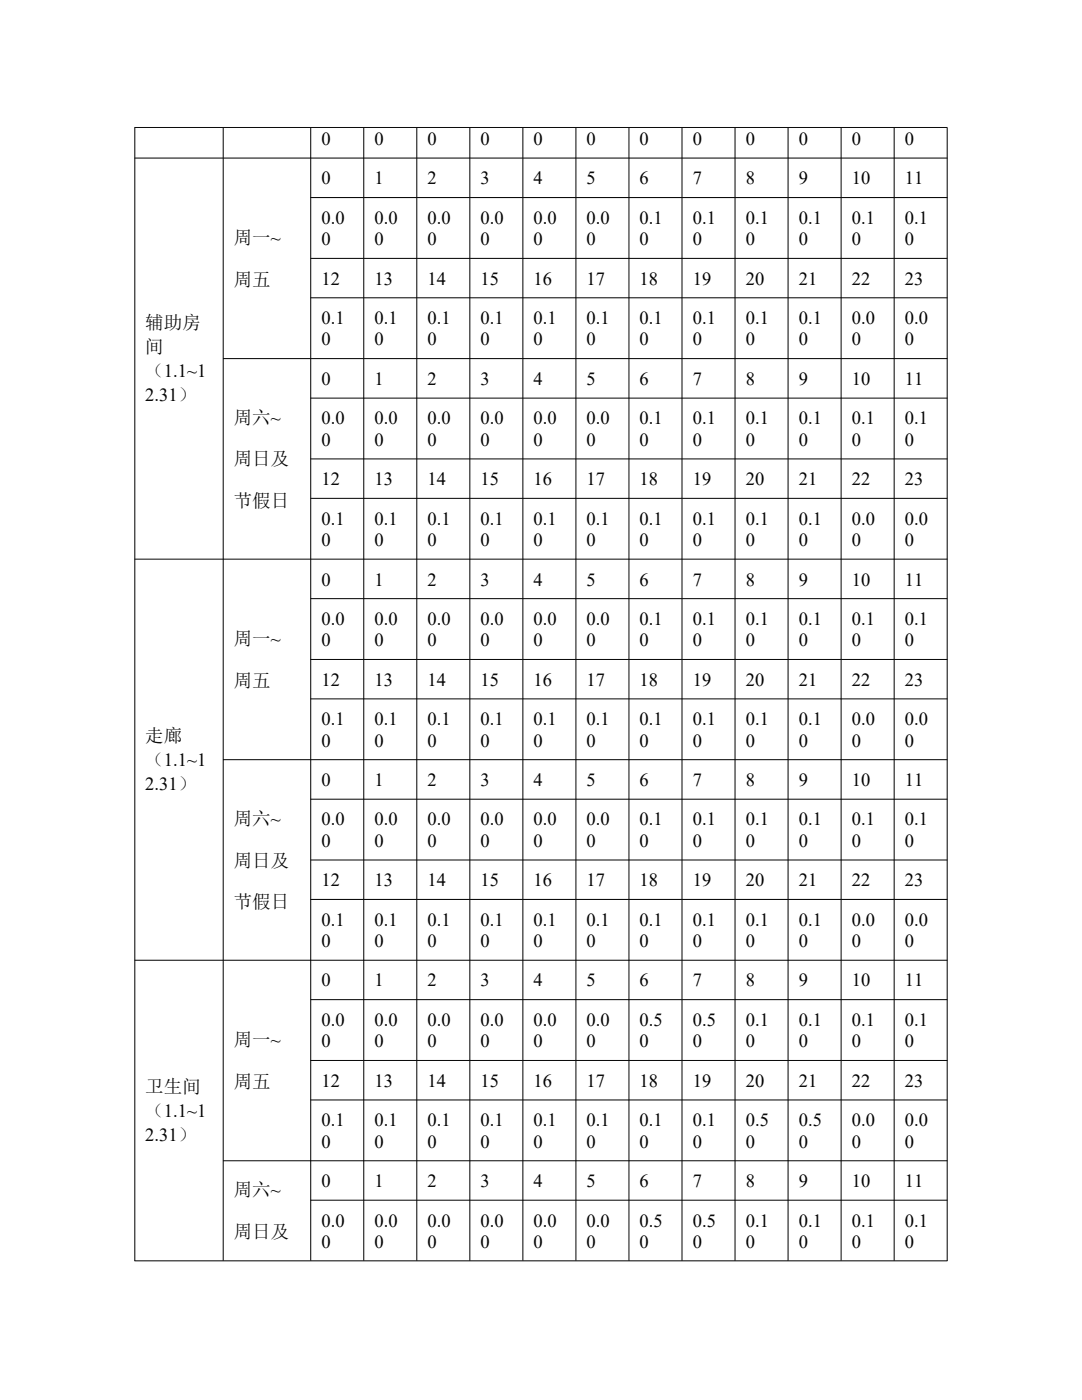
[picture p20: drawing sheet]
<svg xmlns="http://www.w3.org/2000/svg" width="216mm" height="279mm" viewBox="0 0 216 279" stroke-linecap="round" stroke-linejoin="round" font-family="sans-serif">
<defs><g id="words">
<g font-size="3.7">
<text x="64.1" y="28.9">0</text>
<text x="74.7" y="28.9">0</text>
<text x="85.3" y="28.9">0</text>
<text x="95.9" y="28.9">0</text>
<text x="106.5" y="28.9">0</text>
<text x="117.1" y="28.9">0</text>
<text x="127.6" y="28.9">0</text>
<text x="138.2" y="28.9">0</text>
<text x="148.8" y="28.9">0</text>
<text x="159.4" y="28.9">0</text>
<text x="170" y="28.9">0</text>
<text x="180.6" y="28.9">0</text>
<text x="64.1" y="36.8">0</text>
<text x="74.7" y="36.8">1</text>
<text x="85.3" y="36.8">2</text>
<text x="95.9" y="36.8">3</text>
<text x="106.5" y="36.8">4</text>
<text x="117.1" y="36.8">5</text>
<text x="127.6" y="36.8">6</text>
<text x="138.2" y="36.8">7</text>
<text x="148.8" y="36.8">8</text>
<text x="159.4" y="36.8">9</text>
<text x="170" y="36.8">10</text>
<text x="180.6" y="36.8">11</text>
<text x="64.1" y="44.7">0.0</text>
<text x="74.7" y="44.7">0.0</text>
<text x="85.3" y="44.7">0.0</text>
<text x="95.9" y="44.7">0.0</text>
<text x="106.5" y="44.7">0.0</text>
<text x="117.1" y="44.7">0.0</text>
<text x="127.6" y="44.7">0.1</text>
<text x="138.2" y="44.7">0.1</text>
<text x="148.8" y="44.7">0.1</text>
<text x="159.4" y="44.7">0.1</text>
<text x="170" y="44.7">0.1</text>
<text x="180.6" y="44.7">0.1</text>
<text x="46.7" y="48.7">周一~</text>
<text x="64.1" y="48.9">0</text>
<text x="74.7" y="48.9">0</text>
<text x="85.3" y="48.9">0</text>
<text x="95.9" y="48.9">0</text>
<text x="106.5" y="48.9">0</text>
<text x="117.1" y="48.9">0</text>
<text x="127.6" y="48.9">0</text>
<text x="138.2" y="48.9">0</text>
<text x="148.8" y="48.9">0</text>
<text x="159.4" y="48.9">0</text>
<text x="170" y="48.9">0</text>
<text x="180.6" y="48.9">0</text>
<text x="46.7" y="57">周五</text>
<text x="64.1" y="56.8">12</text>
<text x="74.7" y="56.8">13</text>
<text x="85.3" y="56.8">14</text>
<text x="95.9" y="56.8">15</text>
<text x="106.5" y="56.8">16</text>
<text x="117.1" y="56.8">17</text>
<text x="127.6" y="56.8">18</text>
<text x="138.2" y="56.8">19</text>
<text x="148.8" y="56.8">20</text>
<text x="159.4" y="56.8">21</text>
<text x="170" y="56.8">22</text>
<text x="180.6" y="56.8">23</text>
<text x="29" y="65.6">辅助房</text>
<text x="64.1" y="64.7">0.1</text>
<text x="74.7" y="64.7">0.1</text>
<text x="85.3" y="64.7">0.1</text>
<text x="95.9" y="64.7">0.1</text>
<text x="106.5" y="64.7">0.1</text>
<text x="117.1" y="64.7">0.1</text>
<text x="127.6" y="64.7">0.1</text>
<text x="138.2" y="64.7">0.1</text>
<text x="148.8" y="64.7">0.1</text>
<text x="159.4" y="64.7">0.1</text>
<text x="170" y="64.7">0.0</text>
<text x="180.6" y="64.7">0.0</text>
<text x="29" y="70.5">间</text>
<text x="64.1" y="68.9">0</text>
<text x="74.7" y="68.9">0</text>
<text x="85.3" y="68.9">0</text>
<text x="95.9" y="68.9">0</text>
<text x="106.5" y="68.9">0</text>
<text x="117.1" y="68.9">0</text>
<text x="127.6" y="68.9">0</text>
<text x="138.2" y="68.9">0</text>
<text x="148.8" y="68.9">0</text>
<text x="159.4" y="68.9">0</text>
<text x="170" y="68.9">0</text>
<text x="180.6" y="68.9">0</text>
<text x="29" y="75.3">（1.1~1</text>
<text x="64.1" y="76.9">0</text>
<text x="74.7" y="76.9">1</text>
<text x="85.3" y="76.9">2</text>
<text x="95.9" y="76.9">3</text>
<text x="106.5" y="76.9">4</text>
<text x="117.1" y="76.9">5</text>
<text x="127.6" y="76.9">6</text>
<text x="138.2" y="76.9">7</text>
<text x="148.8" y="76.9">8</text>
<text x="159.4" y="76.9">9</text>
<text x="170" y="76.9">10</text>
<text x="180.6" y="76.9">11</text>
<text x="29" y="80.1">2.31）</text>
<text x="46.7" y="84.6">周六~</text>
<text x="64.1" y="84.7">0.0</text>
<text x="64.1" y="89">0</text>
<text x="74.7" y="84.7">0.0</text>
<text x="74.7" y="89">0</text>
<text x="85.3" y="84.7">0.0</text>
<text x="85.3" y="89">0</text>
<text x="95.9" y="84.7">0.0</text>
<text x="95.9" y="89">0</text>
<text x="106.5" y="84.7">0.0</text>
<text x="106.5" y="89">0</text>
<text x="117.1" y="84.7">0.0</text>
<text x="117.1" y="89">0</text>
<text x="127.6" y="84.7">0.1</text>
<text x="127.6" y="89">0</text>
<text x="138.2" y="84.7">0.1</text>
<text x="138.2" y="89">0</text>
<text x="148.8" y="84.7">0.1</text>
<text x="148.8" y="89">0</text>
<text x="159.4" y="84.7">0.1</text>
<text x="159.4" y="89">0</text>
<text x="170" y="84.7">0.1</text>
<text x="170" y="89">0</text>
<text x="180.6" y="84.7">0.1</text>
<text x="180.6" y="89">0</text>
<text x="46.7" y="92.9">周日及</text>
<text x="46.7" y="101.2">节假日</text>
<text x="64.1" y="96.8">12</text>
<text x="74.7" y="96.8">13</text>
<text x="85.3" y="96.8">14</text>
<text x="95.9" y="96.8">15</text>
<text x="106.5" y="96.8">16</text>
<text x="117.1" y="96.8">17</text>
<text x="127.6" y="96.8">18</text>
<text x="138.2" y="96.8">19</text>
<text x="148.8" y="96.8">20</text>
<text x="159.4" y="96.8">21</text>
<text x="170" y="96.8">22</text>
<text x="180.6" y="96.8">23</text>
<text x="64.1" y="104.7">0.1</text>
<text x="74.7" y="104.7">0.1</text>
<text x="85.3" y="104.7">0.1</text>
<text x="95.9" y="104.7">0.1</text>
<text x="106.5" y="104.7">0.1</text>
<text x="117.1" y="104.7">0.1</text>
<text x="127.6" y="104.7">0.1</text>
<text x="138.2" y="104.7">0.1</text>
<text x="148.8" y="104.7">0.1</text>
<text x="159.4" y="104.7">0.1</text>
<text x="170" y="104.7">0.0</text>
<text x="180.6" y="104.7">0.0</text>
<text x="64.1" y="109">0</text>
<text x="74.7" y="109">0</text>
<text x="85.3" y="109">0</text>
<text x="95.9" y="109">0</text>
<text x="106.5" y="109">0</text>
<text x="117.1" y="109">0</text>
<text x="127.6" y="109">0</text>
<text x="138.2" y="109">0</text>
<text x="148.8" y="109">0</text>
<text x="159.4" y="109">0</text>
<text x="170" y="109">0</text>
<text x="180.6" y="109">0</text>
<text x="64.1" y="116.9">0</text>
<text x="74.7" y="116.9">1</text>
<text x="85.3" y="116.9">2</text>
<text x="95.9" y="116.9">3</text>
<text x="106.5" y="116.9">4</text>
<text x="117.1" y="116.9">5</text>
<text x="127.6" y="116.9">6</text>
<text x="138.2" y="116.9">7</text>
<text x="148.8" y="116.9">8</text>
<text x="159.4" y="116.9">9</text>
<text x="170" y="116.9">10</text>
<text x="180.6" y="116.9">11</text>
<text x="64.1" y="124.7">0.0</text>
<text x="74.7" y="124.7">0.0</text>
<text x="85.3" y="124.7">0.0</text>
<text x="95.9" y="124.7">0.0</text>
<text x="106.5" y="124.7">0.0</text>
<text x="117.1" y="124.7">0.0</text>
<text x="127.6" y="124.7">0.1</text>
<text x="138.2" y="124.7">0.1</text>
<text x="148.8" y="124.7">0.1</text>
<text x="159.4" y="124.7">0.1</text>
<text x="170" y="124.7">0.1</text>
<text x="180.6" y="124.7">0.1</text>
<text x="46.7" y="128.7">周一~</text>
<text x="64.1" y="129">0</text>
<text x="74.7" y="129">0</text>
<text x="85.3" y="129">0</text>
<text x="95.9" y="129">0</text>
<text x="106.5" y="129">0</text>
<text x="117.1" y="129">0</text>
<text x="127.6" y="129">0</text>
<text x="138.2" y="129">0</text>
<text x="148.8" y="129">0</text>
<text x="159.4" y="129">0</text>
<text x="170" y="129">0</text>
<text x="180.6" y="129">0</text>
<text x="46.7" y="137.1">周五</text>
<text x="64.1" y="136.8">12</text>
<text x="74.7" y="136.8">13</text>
<text x="85.3" y="136.8">14</text>
<text x="95.9" y="136.8">15</text>
<text x="106.5" y="136.8">16</text>
<text x="117.1" y="136.8">17</text>
<text x="127.6" y="136.8">18</text>
<text x="138.2" y="136.8">19</text>
<text x="148.8" y="136.8">20</text>
<text x="159.4" y="136.8">21</text>
<text x="170" y="136.8">22</text>
<text x="180.6" y="136.8">23</text>
<text x="29" y="148.1">走廊</text>
<text x="64.1" y="144.8">0.1</text>
<text x="64.1" y="149">0</text>
<text x="74.7" y="144.8">0.1</text>
<text x="74.7" y="149">0</text>
<text x="85.3" y="144.8">0.1</text>
<text x="85.3" y="149">0</text>
<text x="95.9" y="144.8">0.1</text>
<text x="95.9" y="149">0</text>
<text x="106.5" y="144.8">0.1</text>
<text x="106.5" y="149">0</text>
<text x="117.1" y="144.8">0.1</text>
<text x="117.1" y="149">0</text>
<text x="127.6" y="144.8">0.1</text>
<text x="127.6" y="149">0</text>
<text x="138.2" y="144.8">0.1</text>
<text x="138.2" y="149">0</text>
<text x="148.8" y="144.8">0.1</text>
<text x="148.8" y="149">0</text>
<text x="159.4" y="144.8">0.1</text>
<text x="159.4" y="149">0</text>
<text x="170" y="144.8">0.0</text>
<text x="170" y="149">0</text>
<text x="180.6" y="144.8">0.0</text>
<text x="180.6" y="149">0</text>
<text x="29" y="152.9">（1.1~1</text>
<text x="29" y="157.7">2.31）</text>
<text x="64.1" y="156.9">0</text>
<text x="74.7" y="156.9">1</text>
<text x="85.3" y="156.9">2</text>
<text x="95.9" y="156.9">3</text>
<text x="106.5" y="156.9">4</text>
<text x="117.1" y="156.9">5</text>
<text x="127.6" y="156.9">6</text>
<text x="138.2" y="156.9">7</text>
<text x="148.8" y="156.9">8</text>
<text x="159.4" y="156.9">9</text>
<text x="170" y="156.9">10</text>
<text x="180.6" y="156.9">11</text>
<text x="46.7" y="164.6">周六~</text>
<text x="64.1" y="164.7">0.0</text>
<text x="74.7" y="164.7">0.0</text>
<text x="85.3" y="164.7">0.0</text>
<text x="95.9" y="164.7">0.0</text>
<text x="106.5" y="164.7">0.0</text>
<text x="117.1" y="164.7">0.0</text>
<text x="127.6" y="164.7">0.1</text>
<text x="138.2" y="164.7">0.1</text>
<text x="148.8" y="164.7">0.1</text>
<text x="159.4" y="164.7">0.1</text>
<text x="170" y="164.7">0.1</text>
<text x="180.6" y="164.7">0.1</text>
<text x="46.7" y="172.9">周日及</text>
<text x="64.1" y="169">0</text>
<text x="74.7" y="169">0</text>
<text x="85.3" y="169">0</text>
<text x="95.9" y="169">0</text>
<text x="106.5" y="169">0</text>
<text x="117.1" y="169">0</text>
<text x="127.6" y="169">0</text>
<text x="138.2" y="169">0</text>
<text x="148.8" y="169">0</text>
<text x="159.4" y="169">0</text>
<text x="170" y="169">0</text>
<text x="180.6" y="169">0</text>
<text x="64.1" y="176.9">12</text>
<text x="74.7" y="176.9">13</text>
<text x="85.3" y="176.9">14</text>
<text x="95.9" y="176.9">15</text>
<text x="106.5" y="176.9">16</text>
<text x="117.1" y="176.9">17</text>
<text x="127.6" y="176.9">18</text>
<text x="138.2" y="176.9">19</text>
<text x="148.8" y="176.9">20</text>
<text x="159.4" y="176.9">21</text>
<text x="170" y="176.9">22</text>
<text x="180.6" y="176.9">23</text>
<text x="46.7" y="181.3">节假日</text>
<text x="64.1" y="184.8">0.1</text>
<text x="74.7" y="184.8">0.1</text>
<text x="85.3" y="184.8">0.1</text>
<text x="95.9" y="184.8">0.1</text>
<text x="106.5" y="184.8">0.1</text>
<text x="117.1" y="184.8">0.1</text>
<text x="127.6" y="184.8">0.1</text>
<text x="138.2" y="184.8">0.1</text>
<text x="148.8" y="184.8">0.1</text>
<text x="159.4" y="184.8">0.1</text>
<text x="170" y="184.8">0.0</text>
<text x="180.6" y="184.8">0.0</text>
<text x="64.1" y="189">0</text>
<text x="74.7" y="189">0</text>
<text x="85.3" y="189">0</text>
<text x="95.9" y="189">0</text>
<text x="106.5" y="189">0</text>
<text x="117.1" y="189">0</text>
<text x="127.6" y="189">0</text>
<text x="138.2" y="189">0</text>
<text x="148.8" y="189">0</text>
<text x="159.4" y="189">0</text>
<text x="170" y="189">0</text>
<text x="180.6" y="189">0</text>
<text x="64.1" y="196.9">0</text>
<text x="74.7" y="196.9">1</text>
<text x="85.3" y="196.9">2</text>
<text x="95.9" y="196.9">3</text>
<text x="106.5" y="196.9">4</text>
<text x="117.1" y="196.9">5</text>
<text x="127.6" y="196.9">6</text>
<text x="138.2" y="196.9">7</text>
<text x="148.8" y="196.9">8</text>
<text x="159.4" y="196.9">9</text>
<text x="170" y="196.9">10</text>
<text x="180.6" y="196.9">11</text>
<text x="46.7" y="208.8">周一~</text>
<text x="64.1" y="204.8">0.0</text>
<text x="64.1" y="209">0</text>
<text x="74.7" y="204.8">0.0</text>
<text x="74.7" y="209">0</text>
<text x="85.3" y="204.8">0.0</text>
<text x="85.3" y="209">0</text>
<text x="95.9" y="204.8">0.0</text>
<text x="95.9" y="209">0</text>
<text x="106.5" y="204.8">0.0</text>
<text x="106.5" y="209">0</text>
<text x="117.1" y="204.8">0.0</text>
<text x="117.1" y="209">0</text>
<text x="127.6" y="204.8">0.5</text>
<text x="127.6" y="209">0</text>
<text x="138.2" y="204.8">0.5</text>
<text x="138.2" y="209">0</text>
<text x="148.8" y="204.8">0.1</text>
<text x="148.8" y="209">0</text>
<text x="159.4" y="204.8">0.1</text>
<text x="159.4" y="209">0</text>
<text x="170" y="204.8">0.1</text>
<text x="170" y="209">0</text>
<text x="180.6" y="204.8">0.1</text>
<text x="180.6" y="209">0</text>
<text x="29" y="218.1">卫生间</text>
<text x="46.7" y="217.1">周五</text>
<text x="64.1" y="216.9">12</text>
<text x="74.7" y="216.9">13</text>
<text x="85.3" y="216.9">14</text>
<text x="95.9" y="216.9">15</text>
<text x="106.5" y="216.9">16</text>
<text x="117.1" y="216.9">17</text>
<text x="127.6" y="216.9">18</text>
<text x="138.2" y="216.9">19</text>
<text x="148.8" y="216.9">20</text>
<text x="159.4" y="216.9">21</text>
<text x="170" y="216.9">22</text>
<text x="180.6" y="216.9">23</text>
<text x="29" y="222.9">（1.1~1</text>
<text x="29" y="227.8">2.31）</text>
<text x="64.1" y="224.8">0.1</text>
<text x="74.7" y="224.8">0.1</text>
<text x="85.3" y="224.8">0.1</text>
<text x="95.9" y="224.8">0.1</text>
<text x="106.5" y="224.8">0.1</text>
<text x="117.1" y="224.8">0.1</text>
<text x="127.6" y="224.8">0.1</text>
<text x="138.2" y="224.8">0.1</text>
<text x="148.8" y="224.8">0.5</text>
<text x="159.4" y="224.8">0.5</text>
<text x="170" y="224.8">0.0</text>
<text x="180.6" y="224.8">0.0</text>
<text x="64.1" y="229">0</text>
<text x="74.7" y="229">0</text>
<text x="85.3" y="229">0</text>
<text x="95.9" y="229">0</text>
<text x="106.5" y="229">0</text>
<text x="117.1" y="229">0</text>
<text x="127.6" y="229">0</text>
<text x="138.2" y="229">0</text>
<text x="148.8" y="229">0</text>
<text x="159.4" y="229">0</text>
<text x="170" y="229">0</text>
<text x="180.6" y="229">0</text>
<text x="46.7" y="238.8">周六~</text>
<text x="64.1" y="236.9">0</text>
<text x="74.7" y="236.9">1</text>
<text x="85.3" y="236.9">2</text>
<text x="95.9" y="236.9">3</text>
<text x="106.5" y="236.9">4</text>
<text x="117.1" y="236.9">5</text>
<text x="127.6" y="236.9">6</text>
<text x="138.2" y="236.9">7</text>
<text x="148.8" y="236.9">8</text>
<text x="159.4" y="236.9">9</text>
<text x="170" y="236.9">10</text>
<text x="180.6" y="236.9">11</text>
<text x="64.1" y="244.8">0.0</text>
<text x="74.7" y="244.8">0.0</text>
<text x="85.3" y="244.8">0.0</text>
<text x="95.9" y="244.8">0.0</text>
<text x="106.5" y="244.8">0.0</text>
<text x="117.1" y="244.8">0.0</text>
<text x="127.6" y="244.8">0.5</text>
<text x="138.2" y="244.8">0.5</text>
<text x="148.8" y="244.8">0.1</text>
<text x="159.4" y="244.8">0.1</text>
<text x="170" y="244.8">0.1</text>
<text x="180.6" y="244.8">0.1</text>
<text x="46.7" y="247.1">周日及</text>
<text x="64.1" y="249">0</text>
<text x="74.7" y="249">0</text>
<text x="85.3" y="249">0</text>
<text x="95.9" y="249">0</text>
<text x="106.5" y="249">0</text>
<text x="117.1" y="249">0</text>
<text x="127.6" y="249">0</text>
<text x="138.2" y="249">0</text>
<text x="148.8" y="249">0</text>
<text x="159.4" y="249">0</text>
<text x="170" y="249">0</text>
<text x="180.6" y="249">0</text>
</g>
</g></defs>
<g fill="none" stroke="#000" stroke-width=".2">
<path d="M26.9 25.4h162.1M26.9 31.5h162.1M26.9 25.4v226.3M44.5 25.4v226.2M62 39.4h127M62 25.4v226.2M72.6 25.4v226.2M83.2 25.4v226.2M93.8 25.4v226.2M104.3 25.4v226.2M114.9 25.4v226.2M125.5 25.4v226.2"/>
<path d="M136.1 25.4v226.2M146.7 25.4v226.2M157.3 25.4v226.2M167.8 25.4v226.2M178.4 25.4v226.2M189 25.5v226.2M62 51.6h127M62 59.4h127M44.5 71.6h144.5M62 79.5h127M62 91.6h127M62 99.5h127"/>
<path d="M26.9 111.6h162.1M62 119.5h127M62 131.6h127M62 139.5h127M44.5 151.6h144.5M62 159.5h127M62 171.6h127M62 179.5h127M26.9 191.6h162.1M62 199.5h127M62 211.6h127M62 219.5h127"/>
<path d="M44.5 231.7h144.5M62 239.5h127M26.9 251.6h162.1"/>
</g>
<use href="#words"/>
</svg>
